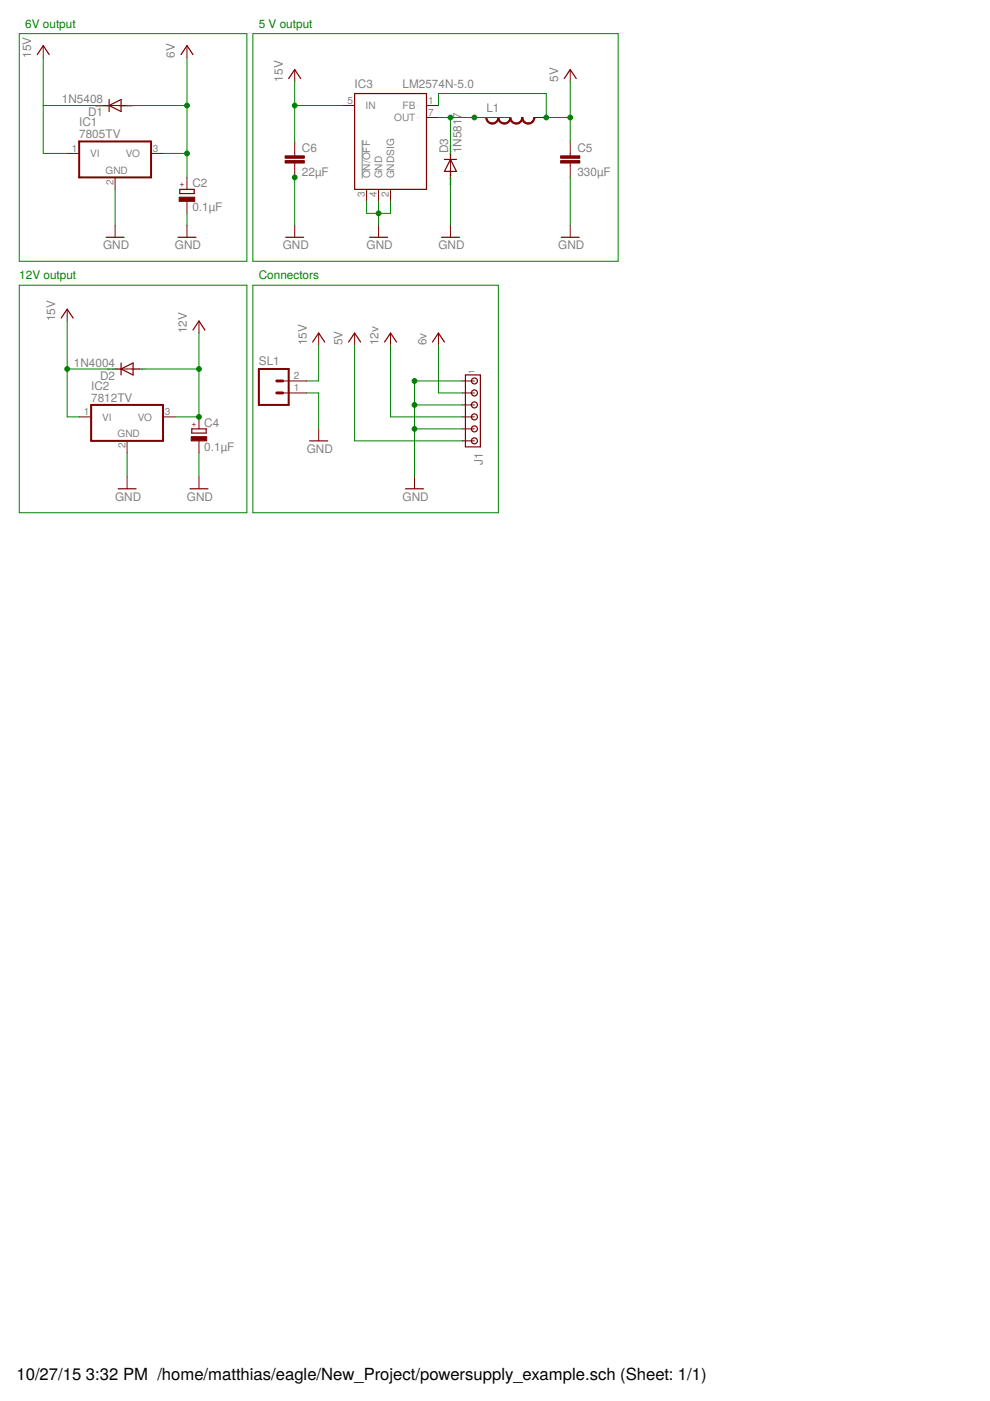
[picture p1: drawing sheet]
<svg xmlns="http://www.w3.org/2000/svg" width="210mm" height="297mm" viewBox="0 0 210 297" stroke-linecap="round" stroke-linejoin="round" font-family="sans-serif">
<defs><g id="words">
<g font-size="3.5">
<text x="3.5" y="292.5">10/27/15</text>
<text x="18.2" y="292.5">3:32 PM /home/matthias/eagle/New_Project/powersupply_example.sch (Sheet: 1/1)</text>
</g>
<g font-size="2.5" fill="#008000">
<text x="5.4" y="5.9">6V output</text>
<text x="54.9" y="5.9">5 V output</text>
<text x="4.1" y="59.2">12V output</text>
<text x="54.9" y="59.2">Connectors</text>
</g>
<g font-size="2.5" fill="#808080">
<text x="6.6" y="12.2" transform="rotate(-90 6.6 12.2)">15V</text>
<text x="37.1" y="12.2" transform="rotate(-90 37.1 12.2)">6V</text>
<text x="60" y="17.3" transform="rotate(-90 60 17.3)">15V</text>
<text x="118.4" y="17.3" transform="rotate(-90 118.4 17.3)">5V</text>
<text x="13.1" y="21.8">1N5408</text>
<text x="75.2" y="18.6">IC3</text>
<text x="85.3" y="18.6">LM2574N-5.0</text>
<text x="103.1" y="23.6">L1</text>
<text x="16.8" y="29.4">7805TV</text>
<text x="16.8" y="26.8">IC1</text>
<text x="18.7" y="24.6">D1</text>
<text x="64" y="32.2">C6</text>
<text x="95" y="32.5" transform="rotate(-90 95 32.5)">D3</text>
<text x="97.8" y="32.5" transform="rotate(-90 97.8 32.5)">1N5817</text>
<text x="122.4" y="32.2">C5</text>
<text x="40.8" y="39.7">C2</text>
<text x="64" y="37.2">22µF</text>
<text x="122.4" y="37.2">330µF</text>
<text x="40.8" y="44.7">0.1µF</text>
<text x="21.9" y="52.8">GND</text>
<text x="37.1" y="52.8">GND</text>
<text x="60" y="52.8">GND</text>
<text x="77.7" y="52.8">GND</text>
<text x="93" y="52.8">GND</text>
<text x="118.4" y="52.8">GND</text>
<text x="11.7" y="68.1" transform="rotate(-90 11.7 68.1)">15V</text>
<text x="39.6" y="70.6" transform="rotate(-90 39.6 70.6)">12V</text>
<text x="15.7" y="77.7">1N4004</text>
<text x="54.9" y="77.5">SL1</text>
<text x="65" y="73.2" transform="rotate(-90 65 73.2)">15V</text>
<text x="72.7" y="73.2" transform="rotate(-90 72.7 73.2)">5V</text>
<text x="80.3" y="73.2" transform="rotate(-90 80.3 73.2)">12v</text>
<text x="90.4" y="73.2" transform="rotate(-90 90.4 73.2)">6v</text>
<text x="19.3" y="82.7">IC2</text>
<text x="21.2" y="80.5">D2</text>
<text x="19.3" y="85.2">7812TV</text>
<text x="43.3" y="95.5">0.1µF</text>
<text x="43.3" y="90.5">C4</text>
<text x="65" y="96">GND</text>
<text x="102.4" y="98.7" transform="rotate(-90 102.4 98.7)">J1</text>
<text x="24.4" y="106.2">GND</text>
<text x="39.6" y="106.2">GND</text>
<text x="85.3" y="106.2">GND</text>
</g>
<g font-size="2.1" fill="#808080">
<text x="73.6" y="22">5</text>
<text x="77.5" y="23.1">IN</text>
<text x="85.4" y="23.1">FB</text>
<text x="90.8" y="22">1</text>
<text x="83.6" y="25.7">OUT</text>
<text x="90.8" y="24.6">7</text>
<text x="15.2" y="32.2">1</text>
<text x="19.1" y="33.3">VI</text>
<text x="26.7" y="33.3">VO</text>
<text x="32.4" y="32.2">3</text>
<text x="22.4" y="36.8">GND</text>
<text x="24" y="39.2" transform="rotate(-90 24 39.2)">2</text>
<text x="77.4" y="41.7" transform="rotate(-90 77.4 41.7)">3</text>
<text x="78.5" y="37.8" transform="rotate(-90 78.5 37.8)">ON/OFF</text>
<text x="79.9" y="41.7" transform="rotate(-90 79.9 41.7)">4</text>
<text x="81" y="37.8" transform="rotate(-90 81 37.8)">GND</text>
<text x="82.5" y="41.7" transform="rotate(-90 82.5 41.7)">2</text>
<text x="83.6" y="37.8" transform="rotate(-90 83.6 37.8)">GNDSIG</text>
<text x="62.3" y="83">1</text>
<text x="62.3" y="80.4">2</text>
<text x="17.8" y="88">1</text>
<text x="21.7" y="89.2">VI</text>
<text x="29.2" y="89.2">VO</text>
<text x="34.9" y="88">3</text>
<text x="24.9" y="92.7">GND</text>
<text x="26.6" y="95" transform="rotate(-90 26.6 95)">2</text>
</g>
<g font-size="1.8" fill="#800000">
<text x="39.1" y="39.7" transform="rotate(-90 39.1 39.7)">+</text>
<text x="41.6" y="90.5" transform="rotate(-90 41.6 90.5)">+</text>
</g>
<text font-size="1.8" fill="#808080" x="100.6" y="79.2" transform="rotate(-90 100.6 79.2)">1</text>
<g font-size=".6" fill="#800080">
<text x="20.2" y="22.6">SpiceOrder 2</text>
<text x="25.2" y="22.6">SpiceOrder 1</text>
<text x="95.7" y="34.2" transform="rotate(-90 95.7 34.2)">SpiceOrder 2</text>
<text x="95.7" y="39.3" transform="rotate(-90 95.7 39.3)">SpiceOrder</text>
<text x="95.7" y="36.2" transform="rotate(-90 95.7 36.2)">1</text>
<text x="22.7" y="78.5">SpiceOrder 2</text>
<text x="27.8" y="78.5">SpiceOrder 1</text>
</g>
</g></defs>
<path d="M76.8 29.7v8.1" fill="none" stroke="#808080" stroke-width=".21"/>
<g fill="none" stroke="#800000" stroke-width=".25">
<path d="M7.9 11.6l1.3-1.9 1.2 1.9M38.4 11.6l1.2-1.9 1.3 1.9M61.2 16.7l1.3-1.9 1.3 1.9M75.2 19.8h15.2v20.4h-15.2zM119.6 16.7l1.3-1.9 1.3 1.9M23.1 22.4l2.6-1.3v2.5zM23.1 21.1v2.5M94.2 33.8h2.6M95.5 33.8l1.3 2.5h-2.6zM22.5 50.3h3.8M37.7 50.3h3.9M38.1 40.2h3.1v.8h-3.1z"/>
<path d="M60.6 50.3h3.8M78.4 50.3h3.8M93.6 50.3h3.8M119 50.3h3.8M13 67.4l1.2-1.8 1.3 1.8M25.7 77v2.5M25.7 78.2l2.5-1.2v2.5zM40.9 70l1.3-1.9 1.3 1.9M66.3 72.5l1.3-1.9 1.2 1.9M73.9 72.5l1.3-1.9 1.3 1.9M81.5 72.5l1.3-1.9 1.3 1.9M91.7 72.5l1.3-1.9 1.2 1.9"/>
<path d="M98.7 79.5h3.2v15.2h-3.2zM40.7 90.9h3v.9h-3zM65.7 93.5h3.8M25 103.6h3.9M40.3 103.6h3.8M86 103.6h3.8"/>
<circle cx="100.6" cy="83.3" r=".64"/>
<circle cx="100.6" cy="80.8" r=".64"/>
<circle cx="100.6" cy="85.9" r=".64"/>
<circle cx="100.6" cy="88.4" r=".64"/>
<circle cx="100.6" cy="90.9" r=".64"/>
<circle cx="100.6" cy="93.5" r=".64"/>
</g>
<g fill="none" stroke="#800000" stroke-width=".21">
<path d="M9.2 9.7v2.5M39.6 9.7v2.5M62.5 14.8v2.5M120.9 14.8v2.5M14.2 32.5h2.6M21.9 22.4h5M24.4 37.6v2.6M32 32.5h2.6M39.6 37.6v2.6M62.5 30v3M62.5 34.6v3M72.6 22.4h2.6"/>
<path d="M90.4 22.4h2.6M90.4 24.9h2.6M95.5 32.5v5.1M100.6 24.9h2.5M113.3 24.9h2.5M120.9 30v3M120.9 34.6v3M24.4 47.8v2.5M39.6 42.7v2.5M39.6 47.8v2.5M62.5 47.8v2.5M77.7 40.2v2.5"/>
<path d="M80.3 40.2v2.5M80.3 47.8v2.5M82.8 40.2v2.5M95.5 47.8v2.5M120.9 47.8v2.5M14.2 65.6v2.5M24.4 78.2h5.1M42.2 68.1v2.5M67.6 70.6v2.6M75.2 70.6v2.6M82.8 70.6v2.6M93 70.6v2.6"/>
<path d="M16.8 88.4h2.5M26.9 93.5v2.5M34.6 88.4h2.5M42.2 88.4v2.5M42.2 93.5v2.5M59.9 83.3h5.1M59.9 80.8h5.1M67.6 90.9v2.6M98 83.3h2.6M98 80.8h2.6M98 88.4h2.6M98 85.9h2.6"/>
<path d="M98 90.9h2.6M98 93.5h2.6M26.9 101.1v2.5M42.2 101.1v2.5M87.9 101.1v2.5"/>
</g>
<path d="M16.8 30h15.2v7.6h-15.2zM54.9 78.2h6.3v7.7h-6.3zM19.3 85.9h15.3v7.6h-15.3z" fill="none" stroke="#800000" stroke-width=".42"/>
<path d="M58.7 80.8h1.2M58.7 83.3h1.2" fill="none" stroke="#800000" stroke-width=".61"/>
<g fill="#800000" stroke="#800000" stroke-width=".21">
<path d="M38 41.8h3.3v.9h-3.3z"/>
<path d="M40.5 92.6h3.3v.9h-3.3z"/>
<path d="M118.9 34.1h4v.5h-4z"/>
<path d="M118.9 33h4v.5h-4z"/>
<path d="M60.5 34.1h4v.5h-4z"/>
<path d="M60.5 33h4v.5h-4z"/>
</g>
<g fill="#800000" stroke="#800000" stroke-width=".21">
<path d="M113.2 24.9h.2a1.37 1.37 0 0 1-1.4 1.4v-.2l.5-.1 .4-.4z" fill-rule="evenodd"/>
<path d="M110.6 24.9h.3l.1 .5 .3 .4 .7 .3v.2a1.37 1.37 0 0 1-1.4-1.4z" fill-rule="evenodd"/>
<path d="M110.6 24.9h.3a1.37 1.37 0 0 1-1.4 1.4v-.2l.5-.1 .4-.4z" fill-rule="evenodd"/>
<path d="M108.1 24.9h.2l.1 .5 .4 .4 .7 .3v.2a1.37 1.37 0 0 1-1.4-1.4z" fill-rule="evenodd"/>
<path d="M108.1 24.9h.2a1.37 1.37 0 0 1-1.4 1.4v-.2l.5-.1 .4-.4z" fill-rule="evenodd"/>
<path d="M105.5 24.9h.3l.1 .5 .3 .4 .7 .3v.2a1.37 1.37 0 0 1-1.4-1.4z" fill-rule="evenodd"/>
<path d="M105.5 24.9h.3a1.37 1.37 0 0 1-1.4 1.4v-.2l.5-.1 .4-.4z" fill-rule="evenodd"/>
<path d="M103 24.9h.3l.1 .5 .3 .4 .7 .3v.2a1.37 1.37 0 0 1-1.4-1.4z" fill-rule="evenodd"/>
</g>
<g fill="none" stroke="#008000" stroke-width=".21">
<path d="M4.1 7.1h48.2v48.3h-48.2zM9.2 12.2v20.3h5M39.6 12.2v25.4M53.6 7.1h77.5v48.3h-77.5zM62.5 17.3v12.7M120.9 17.3v12.7M9.2 22.4h12.7M26.9 22.4h12.7M34.6 32.5h5M62.5 37.6v10.2M62.5 22.4h10.1M93 22.4v-2.6h22.8v5.1h5.1"/>
<path d="M93 24.9h15.2M95.5 24.9v7.6M95.5 37.6v10.2M120.9 37.6v10.2M24.4 40.2v7.6M39.6 45.2v2.6M77.7 42.7v2.5h5.1v-2.5M80.3 42.7v5.1M4.1 60.5h48.2v48.2h-48.2zM14.2 68.1v20.3h2.6M14.2 78.2h10.2M29.5 78.2h12.7"/>
<path d="M42.2 70.6v17.8h-5.1M53.6 60.5h52.1v48.2h-52.1zM67.6 73.2v7.6h-2.6M75.2 73.2v20.3h22.8M82.8 73.2v15.2h15.2M93 73.2v10.1h5M26.9 96v5.1M42.2 96v5.1M65 83.3h2.6v7.6M87.9 90.9h10.1M87.9 85.9h10.1M98 80.8h-10.1v20.3"/>
</g>
<g fill="#008000" stroke="#008000" stroke-width=".21">
<circle cx="80.3" cy="45.2" r=".51"/>
<circle cx="62.5" cy="37.6" r=".51"/>
<circle cx="87.9" cy="90.9" r=".51"/>
<circle cx="87.9" cy="85.9" r=".51"/>
<circle cx="87.9" cy="80.8" r=".51"/>
<circle cx="14.2" cy="78.2" r=".51"/>
<circle cx="62.5" cy="22.4" r=".51"/>
<circle cx="39.6" cy="22.4" r=".51"/>
<circle cx="39.6" cy="32.5" r=".51"/>
<circle cx="42.2" cy="78.2" r=".51"/>
<circle cx="42.2" cy="88.4" r=".51"/>
<circle cx="95.5" cy="24.9" r=".51"/>
<circle cx="100.6" cy="24.9" r=".51"/>
<circle cx="120.9" cy="24.9" r=".51"/>
<circle cx="115.8" cy="24.9" r=".51"/>
</g>
<use href="#words"/>
</svg>
